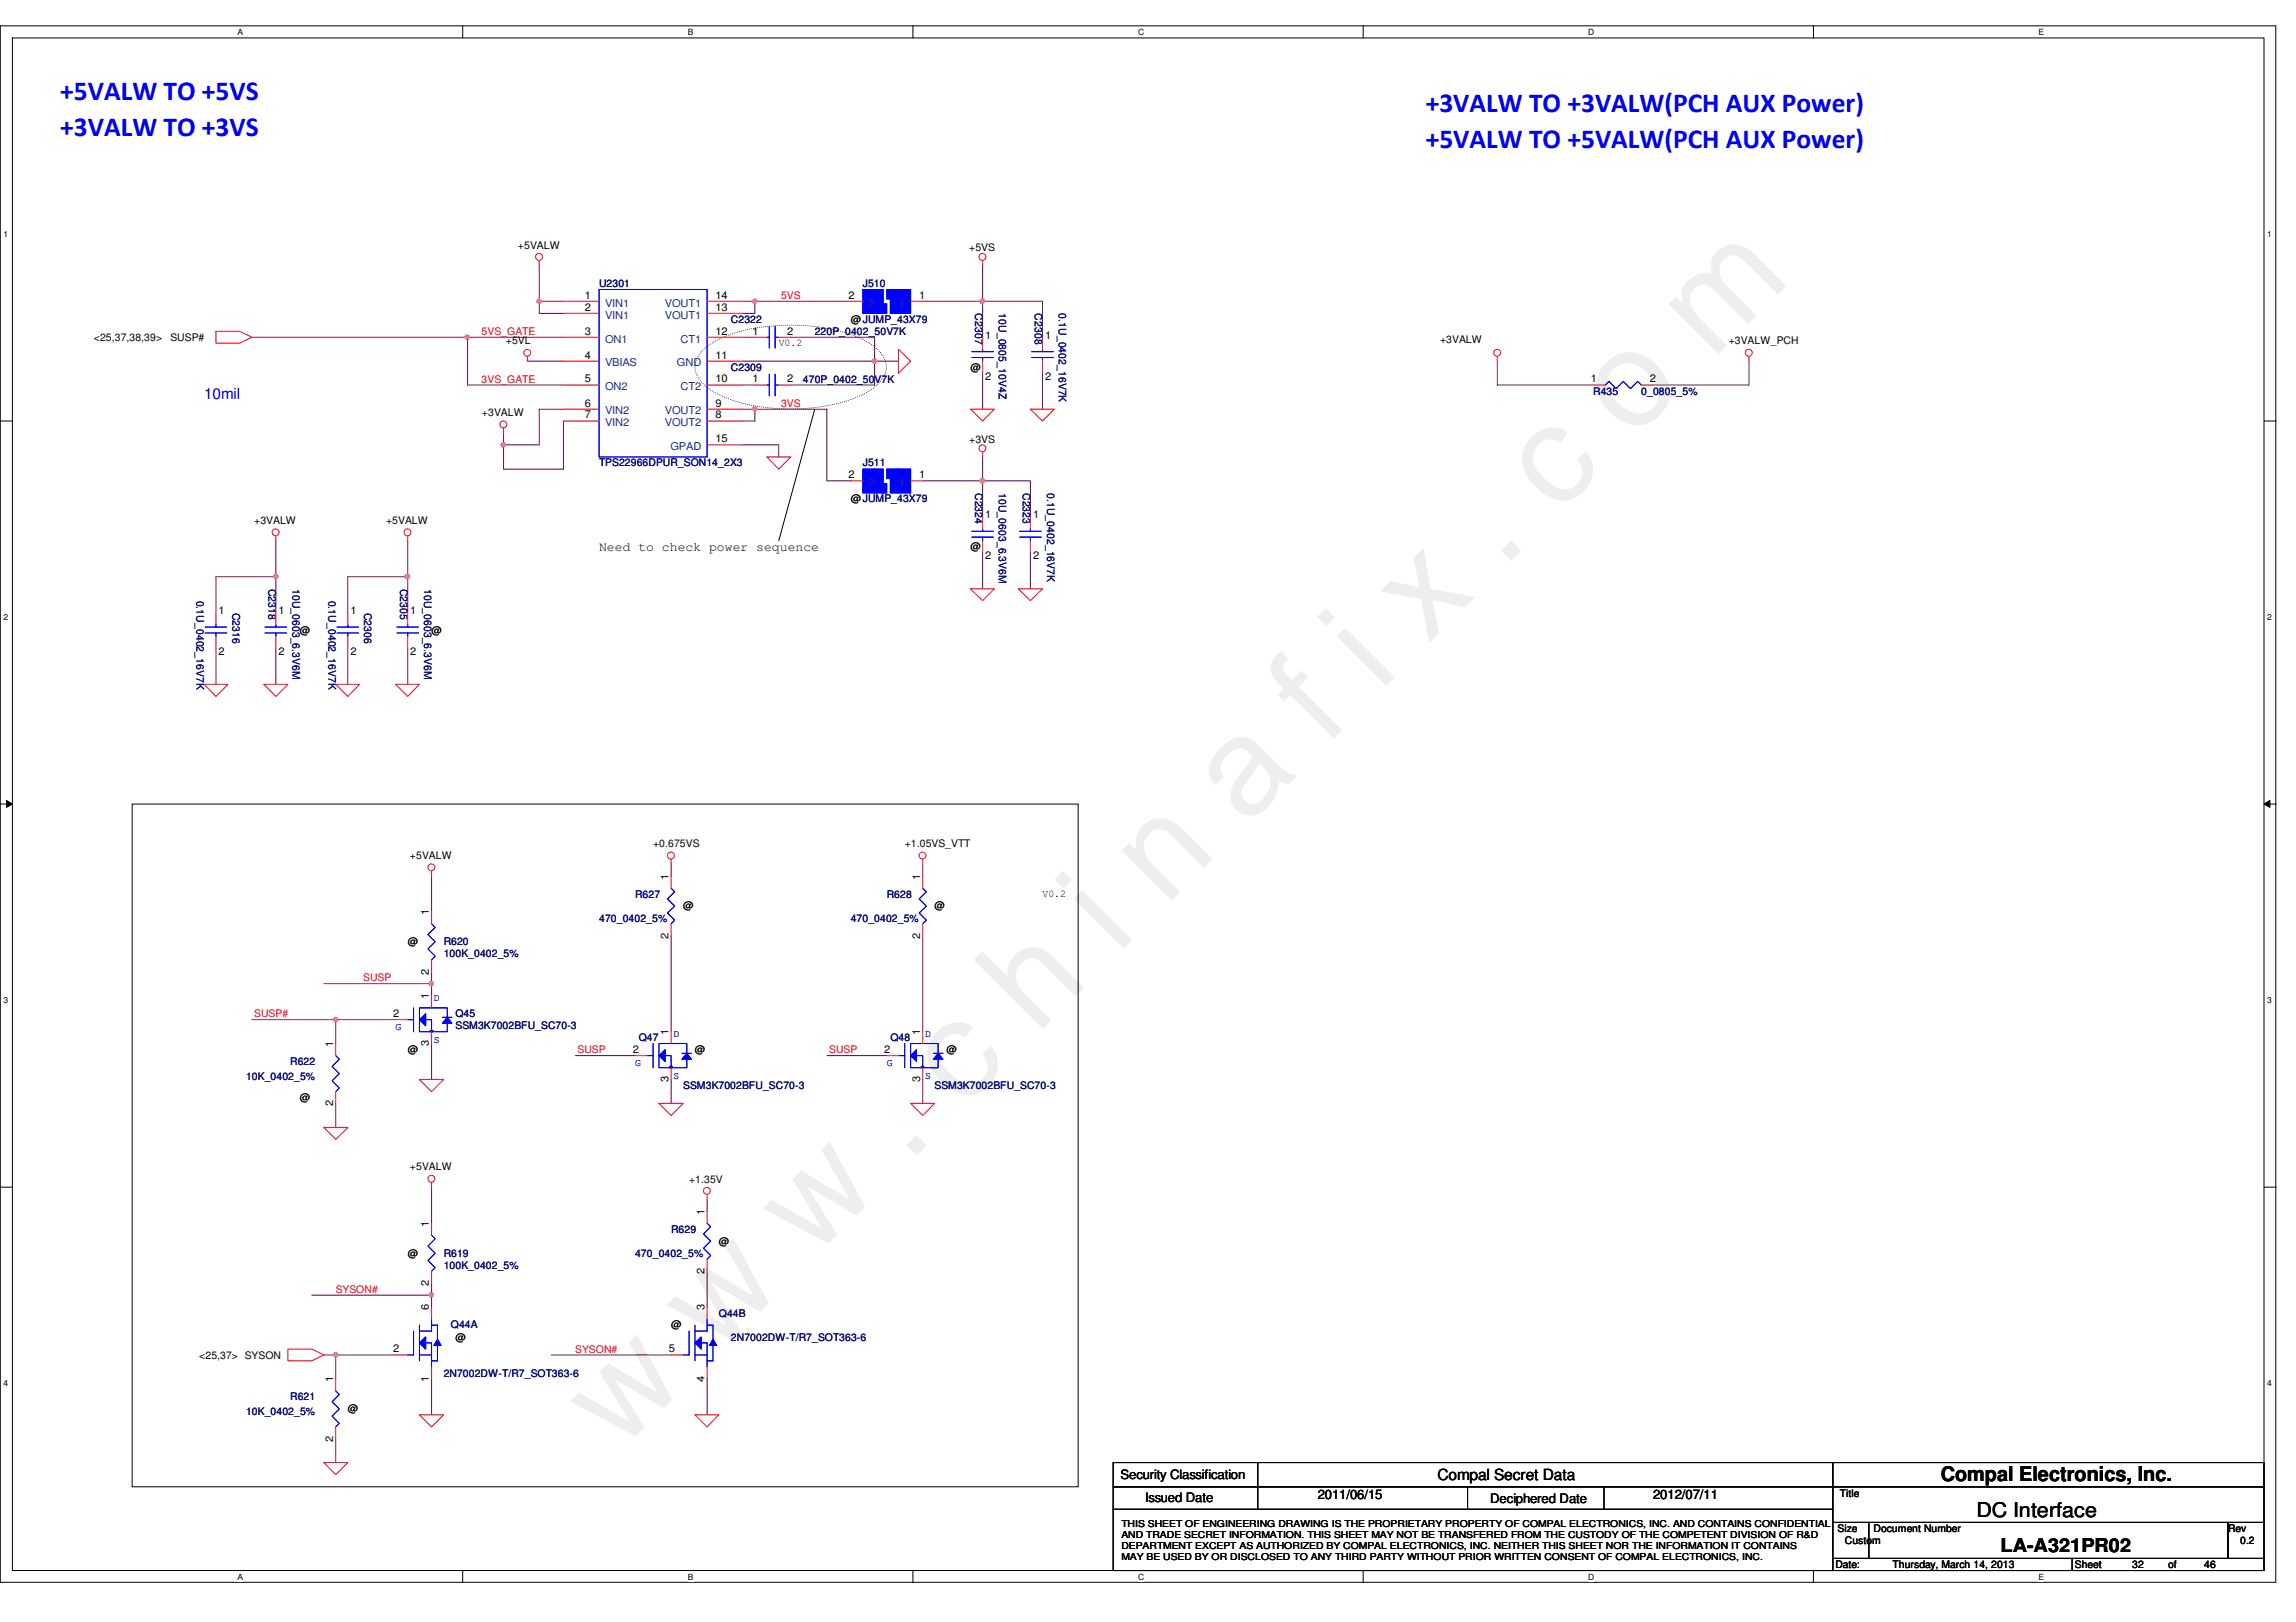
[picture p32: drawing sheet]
<svg xmlns="http://www.w3.org/2000/svg" width="297mm" height="210mm" viewBox="0 0 297 210" stroke-linecap="round" stroke-linejoin="round" font-family="sans-serif">
<defs><g id="words">
<text font-size="17.6" fill="#f0f" x="80.1" y="188" transform="rotate(-45 80.1 188)">w w w . c h i n a f i x . c o m</text>
<g font-size="3.6" fill="#00f">
<text x="7.8" y="13">+5VALW TO +5VS</text>
<text x="7.8" y="17.6">+3VALW TO +3VS</text>
<text x="184.4" y="14.5">+3VALW TO +3VALW(PCH AUX Power)</text>
<text x="184.4" y="19.1">+5VALW TO +5VALW(PCH AUX Power)</text>
</g>
<g font-size="2.6">
<text x="251.1" y="191.7">Compal Electronics, Inc.</text>
<text x="255.7" y="196.3">DC Interface</text>
</g>
<text font-size="2.5" x="258.8" y="200.8">LA-A321PR02</text>
<text font-size="2" fill="#00f" x="26.4" y="51.6">10mil</text>
<text font-size="2" x="186" y="191.6">Compal Secret Data</text>
<g font-size="1.7">
<text x="77.5" y="71.3">Need to check power sequence</text>
<text x="144.9" y="191.4">Security Classification</text>
<text x="148.2" y="194.4">Issued Date</text>
<text x="170.5" y="193.9">2011/06/15</text>
<text x="192.8" y="194.5">Deciphered Date</text>
<text x="213.9" y="193.9">2012/07/11</text>
</g>
<g font-size="1.4">
<text x="67" y="32.2">+5VALW</text>
<text x="125.4" y="32.5">+5VS</text>
<text x="75.6" y="40.2">2</text>
<text x="75.6" y="38.7">1</text>
<text x="92.6" y="38.7">14</text>
<text x="92.6" y="40.2">13</text>
<text x="109.8" y="38.7">2</text>
<text x="110.1" y="41.8">@JUMP_43X79</text>
<text x="118.9" y="38.7">1</text>
<text x="12.1" y="44.1">&lt;25,37,38,39&gt;</text>
<text x="22.1" y="44.1">SUSP#</text>
<text x="65.4" y="44.6">+5VL</text>
<text x="75.6" y="46.4">4</text>
<text x="75.6" y="43.3">3</text>
<text x="92.6" y="43.3">12</text>
<text x="92.6" y="46.4">11</text>
<text x="97.4" y="43.3">1</text>
<text x="100.8" y="44.8">V0.2</text>
<text x="101.9" y="43.3">2</text>
<text x="125.6" y="48">@</text>
<text x="127.5" y="43.8">1</text>
<text x="135.2" y="43.8">1</text>
<text x="186.3" y="44.4">+3VALW</text>
<text x="223.6" y="44.6">+3VALW_PCH</text>
<text x="62.4" y="53.8">+3VALW</text>
<text x="75.6" y="52.6">6</text>
<text x="75.6" y="49.5">5</text>
<text x="92.6" y="49.5">10</text>
<text x="92.6" y="52.6">9</text>
<text x="97.4" y="49.5">1</text>
<text x="101.9" y="49.5">2</text>
<text x="127.5" y="49.1">2</text>
<text x="135.2" y="49.1">2</text>
<text x="205.8" y="49.5">1</text>
<text x="213.4" y="49.5">2</text>
<text x="75.6" y="54.1">7</text>
<text x="92.6" y="57.2">15</text>
<text x="92.6" y="54.1">8</text>
<text x="125.4" y="57.3">+3VS</text>
<text x="109.8" y="61.9">2</text>
<text x="110.1" y="65">@JUMP_43X79</text>
<text x="118.9" y="61.9">1</text>
<text x="32.9" y="67.8">+3VALW</text>
<text x="49.9" y="67.8">+5VALW</text>
<text x="125.6" y="71.2">@</text>
<text x="127.5" y="67.1">1</text>
<text x="133.6" y="67.1">1</text>
<text x="127.5" y="72.4">2</text>
<text x="133.6" y="72.4">2</text>
<text x="28.3" y="79.4">1</text>
<text x="36" y="79.4">1</text>
<text x="38.8" y="82">@</text>
<text x="45.3" y="79.4">1</text>
<text x="53.1" y="79.4">1</text>
<text x="55.8" y="82">@</text>
<text x="28.3" y="84.8">2</text>
<text x="36" y="84.8">2</text>
<text x="45.3" y="84.8">2</text>
<text x="53.1" y="84.8">2</text>
<text x="53" y="111.2">+5VALW</text>
<text x="84.5" y="109.6">+0.675VS</text>
<text x="86.5" y="113.8" transform="rotate(-90 86.5 113.8)">1</text>
<text x="117" y="109.6">+1.05VS_VTT</text>
<text x="119" y="113.8" transform="rotate(-90 119 113.8)">1</text>
<text x="55.5" y="118.4" transform="rotate(-90 55.5 118.4)">1</text>
<text x="88.4" y="117.7">@</text>
<text x="120.9" y="117.7">@</text>
<text x="134.9" y="116.1">V0.2</text>
<text x="52.7" y="122.3">@</text>
<text x="86.5" y="121.5" transform="rotate(-90 86.5 121.5)">2</text>
<text x="119" y="121.5" transform="rotate(-90 119 121.5)">2</text>
<text x="50.9" y="131.6">2</text>
<text x="55.5" y="129.3" transform="rotate(-90 55.5 129.3)">1</text>
<text x="55.5" y="126.1" transform="rotate(-90 55.5 126.1)">2</text>
<text x="43.1" y="135.5" transform="rotate(-90 43.1 135.5)">1</text>
<text x="52.7" y="136.3">@</text>
<text x="55.5" y="135.4" transform="rotate(-90 55.5 135.4)">3</text>
<text x="81.9" y="136.3">2</text>
<text x="86.5" y="133.9" transform="rotate(-90 86.5 133.9)">1</text>
<text x="89.9" y="136.3">@</text>
<text x="114.4" y="136.3">2</text>
<text x="119" y="133.9" transform="rotate(-90 119 133.9)">1</text>
<text x="122.5" y="136.3">@</text>
<text x="38.8" y="142.5">@</text>
<text x="43.1" y="143.2" transform="rotate(-90 43.1 143.2)">2</text>
<text x="86.5" y="140.1" transform="rotate(-90 86.5 140.1)">3</text>
<text x="119" y="140.1" transform="rotate(-90 119 140.1)">3</text>
<text x="53" y="151.5">+5VALW</text>
<text x="89.2" y="153">+1.35V</text>
<text x="55.5" y="158.7" transform="rotate(-90 55.5 158.7)">1</text>
<text x="91.1" y="157.2" transform="rotate(-90 91.1 157.2)">1</text>
<text x="93" y="161.1">@</text>
<text x="52.7" y="162.6">@</text>
<text x="55.5" y="166.4" transform="rotate(-90 55.5 166.4)">2</text>
<text x="91.1" y="164.8" transform="rotate(-90 91.1 164.8)">2</text>
<text x="55.5" y="169.6" transform="rotate(-90 55.5 169.6)">6</text>
<text x="58.9" y="173.5">@</text>
<text x="86.8" y="171.9">@</text>
<text x="91.1" y="169.6" transform="rotate(-90 91.1 169.6)">3</text>
<text x="25.8" y="175.8">&lt;25,37&gt; SYSON</text>
<text x="43.1" y="178.9" transform="rotate(-90 43.1 178.9)">1</text>
<text x="50.9" y="175">2</text>
<text x="55.5" y="178.8" transform="rotate(-90 55.5 178.8)">1</text>
<text x="86.5" y="175">5</text>
<text x="91.1" y="178.8" transform="rotate(-90 91.1 178.8)">4</text>
<text x="45" y="182.8">@</text>
<text x="43.1" y="186.6" transform="rotate(-90 43.1 186.6)">2</text>
<text x="238" y="193.8">Title</text>
<text x="237.4" y="202.9">Date:</text>
<text x="237.7" y="198.2">Size</text>
<text x="238.7" y="199.8">Custom</text>
<text x="242.4" y="198.2">Document Number</text>
<text x="244.9" y="202.9">Thursday, March 14, 2013</text>
<text x="268.4" y="202.9">Sheet</text>
<text x="275.8" y="202.9">32</text>
<text x="280.5" y="202.9">of</text>
<text x="285.2" y="202.9">46</text>
<text x="288.2" y="198.2">Rev</text>
<text x="289.8" y="199.8">0.2</text>
</g>
<g font-size="1.4" fill="#000080">
<text x="77.5" y="37.1">U2301</text>
<text x="94.6" y="41.8">C2322</text>
<text x="111.6" y="37.1">J510</text>
<text x="126.1" y="40.6" transform="rotate(90 126.1 40.6)">C2307</text>
<text x="129.2" y="40.6" transform="rotate(90 129.2 40.6)">10U_0805_10V4Z</text>
<text x="133.9" y="40.6" transform="rotate(90 133.9 40.6)">C2308</text>
<text x="137" y="40.6" transform="rotate(90 137 40.6)">0.1U_0402_16V7K</text>
<text x="94.6" y="48">C2309</text>
<text x="105.4" y="43.3">220P_0402_50V7K</text>
<text x="103.9" y="49.5">470P_0402_50V7K</text>
<text x="206.1" y="51.1">R435</text>
<text x="212.3" y="51.1">0_0805_5%</text>
<text x="77.5" y="60.4">TPS22966DPUR_SON14_2X3</text>
<text x="111.6" y="60.4">J511</text>
<text x="126.1" y="63.8" transform="rotate(90 126.1 63.8)">C2324</text>
<text x="129.2" y="63.8" transform="rotate(90 129.2 63.8)">10U_0603_6.3V6M</text>
<text x="132.3" y="63.8" transform="rotate(90 132.3 63.8)">C2323</text>
<text x="135.5" y="63.8" transform="rotate(90 135.5 63.8)">0.1U_0402_16V7K</text>
<text x="25.4" y="77.7" transform="rotate(90 25.4 77.7)">0.1U_0402_16V7K</text>
<text x="34.8" y="76.2" transform="rotate(90 34.8 76.2)">C2318</text>
<text x="37.8" y="76.2" transform="rotate(90 37.8 76.2)">10U_0603_6.3V6M</text>
<text x="42.5" y="77.7" transform="rotate(90 42.5 77.7)">0.1U_0402_16V7K</text>
<text x="51.8" y="76.2" transform="rotate(90 51.8 76.2)">C2305</text>
<text x="54.9" y="76.2" transform="rotate(90 54.9 76.2)">10U_0603_6.3V6M</text>
<text x="30.1" y="79.3" transform="rotate(90 30.1 79.3)">C2316</text>
<text x="47.1" y="79.3" transform="rotate(90 47.1 79.3)">C2306</text>
<text x="77.5" y="119.3">470_0402_5%</text>
<text x="82.2" y="116.2">R627</text>
<text x="110.1" y="119.3">470_0402_5%</text>
<text x="114.7" y="116.2">R628</text>
<text x="57.4" y="122.3">R620</text>
<text x="57.4" y="123.9">100K_0402_5%</text>
<text x="58.9" y="131.7">Q45</text>
<text x="37.5" y="137.8">R622</text>
<text x="58.9" y="133.2">SSM3K7002BFU_SC70-3</text>
<text x="82.6" y="134.7">Q47</text>
<text x="115.2" y="134.7">Q48</text>
<text x="31.8" y="139.7">10K_0402_5%</text>
<text x="88.4" y="140.9">SSM3K7002BFU_SC70-3</text>
<text x="120.9" y="140.9">SSM3K7002BFU_SC70-3</text>
<text x="86.8" y="159.5">R629</text>
<text x="57.4" y="162.6">R619</text>
<text x="57.4" y="164.2">100K_0402_5%</text>
<text x="82.2" y="162.6">470_0402_5%</text>
<text x="58.3" y="171.9">Q44A</text>
<text x="93" y="170.4">Q44B</text>
<text x="94.6" y="173.5">2N7002DW-T/R7_SOT363-6</text>
<text x="57.4" y="178.1">2N7002DW-T/R7_SOT363-6</text>
<text x="31.8" y="183.1">10K_0402_5%</text>
<text x="37.5" y="181.2">R621</text>
</g>
<g font-size="1.4" fill="#004080">
<text x="78.3" y="41.2">VIN1</text>
<text x="78.3" y="39.7">VIN1</text>
<text x="86" y="39.7">VOUT1</text>
<text x="86" y="41.2">VOUT1</text>
<text x="112.4" y="39.7">2</text>
<text x="116.3" y="39.7">1</text>
<text x="78.3" y="47.4">VBIAS</text>
<text x="78.3" y="44.3">ON1</text>
<text x="87.6" y="47.4">GND</text>
<text x="88" y="44.3">CT1</text>
<text x="78.3" y="53.6">VIN2</text>
<text x="78.3" y="50.5">ON2</text>
<text x="86" y="53.6">VOUT2</text>
<text x="88" y="50.5">CT2</text>
<text x="78.3" y="55.2">VIN2</text>
<text x="86" y="55.2">VOUT2</text>
<text x="86.7" y="58.3">GPAD</text>
<text x="112.4" y="62.9">2</text>
<text x="116.3" y="62.9">1</text>
</g>
<g font-size="1.4" fill="#f00">
<text x="101" y="38.7">5VS</text>
<text x="62.3" y="43.3">5VS_GATE</text>
<text x="62.3" y="49.5">3VS_GATE</text>
<text x="101" y="52.7">3VS</text>
<text x="32.9" y="131.7">SUSP#</text>
<text x="47" y="127">SUSP</text>
<text x="74.7" y="136.3">SUSP</text>
<text x="107.3" y="136.3">SUSP</text>
<text x="43.4" y="167.3">SYSON#</text>
<text x="74.4" y="175">SYSON#</text>
</g>
<g font-size="1.4" fill="#00f">
<text x="56.1" y="129.5">D</text>
<text x="51.2" y="133.3">G</text>
<text x="56.1" y="135">S</text>
<text x="82.2" y="137.9">G</text>
<text x="87.1" y="134.2">D</text>
<text x="114.7" y="137.9">G</text>
<text x="119.7" y="134.2">D</text>
<text x="87.1" y="139.6">S</text>
<text x="119.7" y="139.6">S</text>
</g>
<g font-size="1.2">
<text x="145.1" y="197.6">THIS SHEET OF ENGINEERING DRAWING IS THE PROPRIETARY PROPERTY OF COMPAL ELECTRONICS, INC. AND CONTAINS CONFIDENTIAL</text>
<text x="145.1" y="201.9">MAY BE USED BY OR DISCLOSED TO ANY THIRD PARTY WITHOUT PRIOR WRITTEN CONSENT OF COMPAL ELECTRONICS, INC.</text>
<text x="145.1" y="200.4">DEPARTMENT EXCEPT AS AUTHORIZED BY COMPAL ELECTRONICS, INC. NEITHER THIS SHEET NOR THE INFORMATION IT CONTAINS</text>
<text x="145.1" y="199">AND TRADE SECRET INFORMATION. THIS SHEET MAY NOT BE TRANSFERED FROM THE CUSTODY OF THE COMPETENT DIVISION OF R&amp;D</text>
</g>
<g font-size="1.1">
<text x="30.7" y="4.5">A</text>
<text x="89" y="4.5">B</text>
<text x="147.2" y="4.5">C</text>
<text x="205.5" y="4.5">D</text>
<text x="263.7" y="4.5">E</text>
<text x=".5" y="30.6">1</text>
<text x="293.3" y="30.6">1</text>
<text x=".5" y="80.2">2</text>
<text x="293.3" y="80.2">2</text>
<text x=".5" y="129.8">3</text>
<text x="293.3" y="129.8">3</text>
<text x=".5" y="179.4">4</text>
<text x="293.3" y="179.4">4</text>
<text x="30.7" y="204.4">A</text>
<text x="89" y="204.4">B</text>
<text x="147.2" y="204.4">C</text>
<text x="205.5" y="204.4">D</text>
<text x="263.7" y="204.4">E</text>
</g>
</g></defs>
<path d="M0 3.3h294.4v201.5h-294.4zM1.6 4.9h291.3v198.3h-291.3z" fill="none" stroke="#000" stroke-width=".13"/>
<g fill="#fff">
<path d="M30.7 3.6h.7v1.1h-.7z"/>
<path d="M30.7 203.5h.7v1.1h-.7z"/>
</g>
<path d="M59.9 3.3v1.6M59.9 203.2v1.6" fill="none" stroke="#000" stroke-width=".13"/>
<g fill="#fff">
<path d="M89 3.6h.7v1.1h-.7z"/>
<path d="M89 203.5h.7v1.1h-.7z"/>
</g>
<path d="M118.1 3.3v1.6M118.1 203.2v1.6" fill="none" stroke="#000" stroke-width=".13"/>
<g fill="#fff">
<path d="M147.2 3.6h.8v1.1h-.8z"/>
<path d="M147.2 203.5h.8v1.1h-.8z"/>
</g>
<path d="M176.4 3.3v1.6M176.4 203.2v1.6" fill="none" stroke="#000" stroke-width=".13"/>
<g fill="#fff">
<path d="M205.5 3.6h.7v1.1h-.7z"/>
<path d="M205.5 203.5h.7v1.1h-.7z"/>
</g>
<path d="M234.6 3.3v1.6M234.6 203.2v1.6" fill="none" stroke="#000" stroke-width=".13"/>
<g fill="#fff">
<path d="M263.7 3.6h.8v1.1h-.8z"/>
<path d="M263.7 203.5h.8v1.1h-.8z"/>
<path d="M.5 29.7h.6v1.2h-.6z"/>
<path d="M293.3 29.7h.6v1.2h-.6z"/>
<path d="M.5 79.2h.6v1.2h-.6z"/>
<path d="M293.3 79.2h.6v1.2h-.6z"/>
</g>
<path d="M0 54.5h1.6M292.9 54.5h1.6" fill="none" stroke="#000" stroke-width=".13"/>
<g fill="#fff">
<path d="M.5 128.8h.6v1.2h-.6z"/>
<path d="M293.3 128.8h.6v1.2h-.6z"/>
</g>
<path d="M0 104.1h1.6M.8 103.6l.8 .5-.8 .4zM292.9 104.1l.8-.5v.9zM292.9 104.1h1.6" fill="none" stroke="#000" stroke-width=".13"/>
<path d="M.8 103.6l.8 .5-.8 .4zM292.9 104.1l.8-.5v.9z" fill="#000"/>
<g fill="#fff">
<path d="M.5 178.4h.6v1.2h-.6z"/>
<path d="M293.3 178.4h.6v1.2h-.6z"/>
</g>
<path d="M17.1 104.1h122.4v88.3h-122.4zM0 153.6h1.6M292.9 153.6h1.6" fill="none" stroke="#000" stroke-width=".13"/>
<path d="M52.7 70v9.3" fill="none" stroke="#800040" stroke-width=".13"/>
<circle cx="52.7" cy="74.6" r=".29" fill="#f0f"/>
<circle cx="52.7" cy="74.6" r=".29" fill="none" stroke="#f0f" stroke-width=".13"/>
<path d="M45 74.6h7.7" fill="none" stroke="#800040" stroke-width=".13"/>
<circle cx="52.7" cy="74.6" r=".29" fill="#f0f"/>
<circle cx="52.7" cy="74.6" r=".29" fill="none" stroke="#f0f" stroke-width=".13"/>
<path d="M27.9 74.6h7.8v4.7M45 74.6v4.7M45 83.9v4.7M52.7 83.9v4.7" fill="none" stroke="#800040" stroke-width=".13"/>
<circle cx="35.7" cy="74.6" r=".29" fill="#f0f"/>
<circle cx="35.7" cy="74.6" r=".29" fill="none" stroke="#f0f" stroke-width=".13"/>
<path d="M32.6 43.6h27.9M65.1 56v1.6M27.9 74.6v4.7M35.7 70v4.6M65.1 60.7h7.8M27.9 83.9v4.7M35.7 83.9v4.7" fill="none" stroke="#800040" stroke-width=".13"/>
<circle cx="60.5" cy="43.6" r=".29" fill="#f0f"/>
<circle cx="60.5" cy="43.6" r=".29" fill="none" stroke="#f0f" stroke-width=".13"/>
<path d="M65.1 57.6h4.7M72.9 43.6h-12.4v6.2" fill="none" stroke="#800040" stroke-width=".13"/>
<circle cx="65.1" cy="57.6" r=".3" fill="#f0f"/>
<circle cx="65.1" cy="57.6" r=".3" fill="none" stroke="#f0f" stroke-width=".13"/>
<path d="M60.5 49.8h12.4M65.1 57.6v3.1M41.9 127.3h13.9" fill="none" stroke="#800040" stroke-width=".13"/>
<circle cx="55.8" cy="127.3" r=".29" fill="#f0f"/>
<circle cx="55.8" cy="127.3" r=".29" fill="none" stroke="#f0f" stroke-width=".13"/>
<path d="M43.4 132h7.8" fill="none" stroke="#800040" stroke-width=".13"/>
<circle cx="43.4" cy="131.9" r=".3" fill="#f0f"/>
<circle cx="43.4" cy="131.9" r=".3" fill="none" stroke="#f0f" stroke-width=".13"/>
<path d="M55.8 113.4v4.6M32.6 132h10.8v3M55.8 135v4.7M55.8 125.8v3.1M43.4 142.8v3.1M43.4 175.3h7.8" fill="none" stroke="#800040" stroke-width=".13"/>
<circle cx="43.4" cy="175.3" r=".29" fill="#f0f"/>
<circle cx="43.4" cy="175.3" r=".29" fill="none" stroke="#f0f" stroke-width=".13"/>
<path d="M40.3 167.6h15.5M41.9 175.3h1.5v3.1M55.8 178.4v4.7M43.4 186.2v3.1" fill="none" stroke="#800040" stroke-width=".13"/>
<circle cx="55.8" cy="167.6" r=".29" fill="#f0f"/>
<circle cx="55.8" cy="167.6" r=".29" fill="none" stroke="#f0f" stroke-width=".13"/>
<path d="M55.8 153.7v4.6M55.8 166v3.2" fill="none" stroke="#800040" stroke-width=".13"/>
<g fill="none" stroke="#f00" stroke-width=".13">
<path d="M27.9 42.9h3.1l1.6 .7-1.6 .8h-3.1zM65.1 55.4v.6M27.9 79.3v1.5M35.7 69.4v.6M45 79.3v1.5M52.7 69.4v.6M26.4 88.6h3.1l-1.6 1.5zM27.9 82.4v1.5M34.2 88.6h3l-1.5 1.5zM43.4 88.6h3.1l-1.5 1.5zM45 82.4v1.5M51.2 88.6h3.1l-1.6 1.5z"/>
<path d="M55.8 112.7v.7M54.3 139.7h3.1l-1.6 1.6zM41.9 145.9h3.1l-1.6 1.5zM55.8 153v.7M37.2 174.6h3.1l1.6 .7-1.6 .8h-3.1zM41.9 189.3h3.1l-1.6 1.5zM54.3 183.1h3.1l-1.6 1.6z"/>
<circle cx="65.1" cy="54.9" r=".45"/>
<circle cx="35.7" cy="68.9" r=".45"/>
<circle cx="52.7" cy="68.9" r=".45"/>
<circle cx="55.8" cy="112.2" r=".45"/>
<circle cx="55.8" cy="152.5" r=".45"/>
</g>
<g fill="none" stroke="#000" stroke-width=".13">
<path d="M144 189.3h93.1v3.1h-93.1zM144 192.4h93.1v2.9h-93.1zM144 195.3h93.1v7.9h-93.1zM162.7 192.4v2.9M189.9 192.4v2.9M207.5 192.4v2.9M237.1 189.3h55.8v3.1h-55.8zM237.1 192.4h55.8v4.6h-55.8zM237.1 197h4.7v4.7h-4.7zM241.8 197h46.4v4.7h-46.4zM288.2 197h4.7v4.7h-4.7zM237.1 201.7h31v1.5h-31z"/>
<path d="M268.1 201.7h24.8v1.5h-24.8z"/>
</g>
<path d="M26.5 81.9h2.8M26.5 81.2h2.8M27.9 80.8v.4M27.9 81.9v.5M43.6 81.9h2.8M43.6 81.2h2.8M45 80.8v.4M45 81.9v.5" fill="none" stroke="#00f" stroke-width=".13"/>
<path d="M54.3 132l.8-.8v1.6z" fill="#00f"/>
<path d="M54.3 132l.8-.8v1.6z" fill="none" stroke="#00f" stroke-width=".13"/>
<path d="M57.9 131.7l.6 .7h-1.3z" fill="#00f"/>
<path d="M52.7 132h.8M53.5 130.4v3.1M57.2 131.7h1.3M57.9 132.4v1.1h-2.1h.2v-.2h-.3v.2M57.9 131.7l.6 .7h-1.3zM57.9 131.7v-1.3h-3.6v3.1h1.5v-1.5h-.7" fill="none" stroke="#00f" stroke-width=".13"/>
<path d="M54.3 132l.8-.8v1.6z" fill="#00f"/>
<path d="M54.3 132l.8-.8v1.6z" fill="none" stroke="#00f" stroke-width=".13"/>
<path d="M57.9 131.7l.6 .7h-1.3z" fill="#00f"/>
<path d="M52.7 132h.8M53.5 130.4v3.1M57.2 131.7h1.3M57.9 132.4v1.1h-2.1h.2v-.2h-.3v.2M57.9 131.7l.6 .7h-1.3zM57.9 131.7v-1.3h-3.6v3.1h1.5v-1.5h-.7M53.5 172.3v3h-.8M54.3 171.5v4.6M54.3 175.3h1.5M54.3 172.3h1.5M43.4 180l.5 .5-.9 .9 .9 .9-.9 1 .9 .9-.5 .5" fill="none" stroke="#00f" stroke-width=".13"/>
<path d="M51.2 132h1.5M55.8 128.9v1.5M55.8 133.5v1.5M43.4 178.4v1.6M43.4 184.7v1.5" fill="none" stroke="#f00" stroke-width=".13"/>
<path d="M54.3 173.8l.8-.8v1.6z" fill="#00f"/>
<path d="M54.3 173.8l.8-.8v1.6zM55.1 173.8h.7v3.1M55.8 170.7v1.6M55.8 171.5h.8M56.6 174.1v2" fill="none" stroke="#00f" stroke-width=".13"/>
<path d="M56.6 173.3l.5 .8h-1z" fill="#00f"/>
<path d="M53.5 172.3v3h-.8M54.3 171.5v4.6M54.3 175.3h1.5M54.3 172.3h1.5M55.8 176.1h.8M56.6 171.5v1.8M56.6 173.3l.5 .8h-1z" fill="none" stroke="#00f" stroke-width=".13"/>
<path d="M54.3 173.8l.8-.8v1.6z" fill="#00f"/>
<path d="M54.3 173.8l.8-.8v1.6zM55.1 173.8h.7v3.1M55.8 170.7v1.6M55.8 171.5h.8M56.6 174.1v2" fill="none" stroke="#00f" stroke-width=".13"/>
<path d="M56.6 173.3l.5 .8h-1z" fill="#00f"/>
<g fill="none" stroke="#00f" stroke-width=".13">
<path d="M34.3 81.9h2.8M34.3 81.2h2.8M35.7 80.8v.4M35.7 81.9v.5M51.3 81.9h2.8M51.3 81.2h2.8M52.7 80.8v.4M52.7 81.9v.5M55.8 119.5l.5 .5-.9 .9 .9 1-.9 .9 .9 .9-.5 .5M43.4 136.6l.5 .5-.9 .9 .9 .9-.9 1 .9 .9-.5 .5M55.8 159.9l.5 .4-.9 .9 .9 1-.9 .9 .9 .9-.5 .5M55.8 176.1h.8"/>
<path d="M56.6 171.5v1.8M56.6 173.3l.5 .8h-1z"/>
</g>
<g fill="none" stroke="#f00" stroke-width=".13">
<path d="M35.7 79.3v1.5M52.7 79.3v1.5M35.7 82.4v1.5M52.7 82.4v1.5M55.8 118v1.5M43.4 135v1.6M55.8 124.2v1.6M43.4 141.3v1.5M55.8 158.3v1.6M51.2 175.3h1.5M55.8 169.2v1.5M55.8 176.9v1.5"/>
<path d="M55.8 164.5v1.5"/>
</g>
<circle cx="52.7" cy="74.6" r=".29" fill="#f0f"/>
<circle cx="52.7" cy="74.6" r=".29" fill="none" stroke="#f0f" stroke-width=".13"/>
<circle cx="52.7" cy="74.6" r=".29" fill="#f0f"/>
<circle cx="52.7" cy="74.6" r=".29" fill="none" stroke="#f0f" stroke-width=".13"/>
<circle cx="35.7" cy="74.6" r=".29" fill="#f0f"/>
<circle cx="35.7" cy="74.6" r=".29" fill="none" stroke="#f0f" stroke-width=".13"/>
<circle cx="60.5" cy="43.6" r=".29" fill="#f0f"/>
<circle cx="60.5" cy="43.6" r=".29" fill="none" stroke="#f0f" stroke-width=".13"/>
<circle cx="65.1" cy="57.6" r=".3" fill="#f0f"/>
<circle cx="65.1" cy="57.6" r=".3" fill="none" stroke="#f0f" stroke-width=".13"/>
<circle cx="55.8" cy="127.3" r=".29" fill="#f0f"/>
<circle cx="55.8" cy="127.3" r=".29" fill="none" stroke="#f0f" stroke-width=".13"/>
<circle cx="43.4" cy="131.9" r=".3" fill="#f0f"/>
<circle cx="43.4" cy="131.9" r=".3" fill="none" stroke="#f0f" stroke-width=".13"/>
<circle cx="43.4" cy="175.3" r=".29" fill="#f0f"/>
<circle cx="43.4" cy="175.3" r=".29" fill="none" stroke="#f0f" stroke-width=".13"/>
<circle cx="55.8" cy="167.6" r=".29" fill="#f0f"/>
<circle cx="55.8" cy="167.6" r=".29" fill="none" stroke="#f0f" stroke-width=".13"/>
<use href="#words"/>
</svg>
